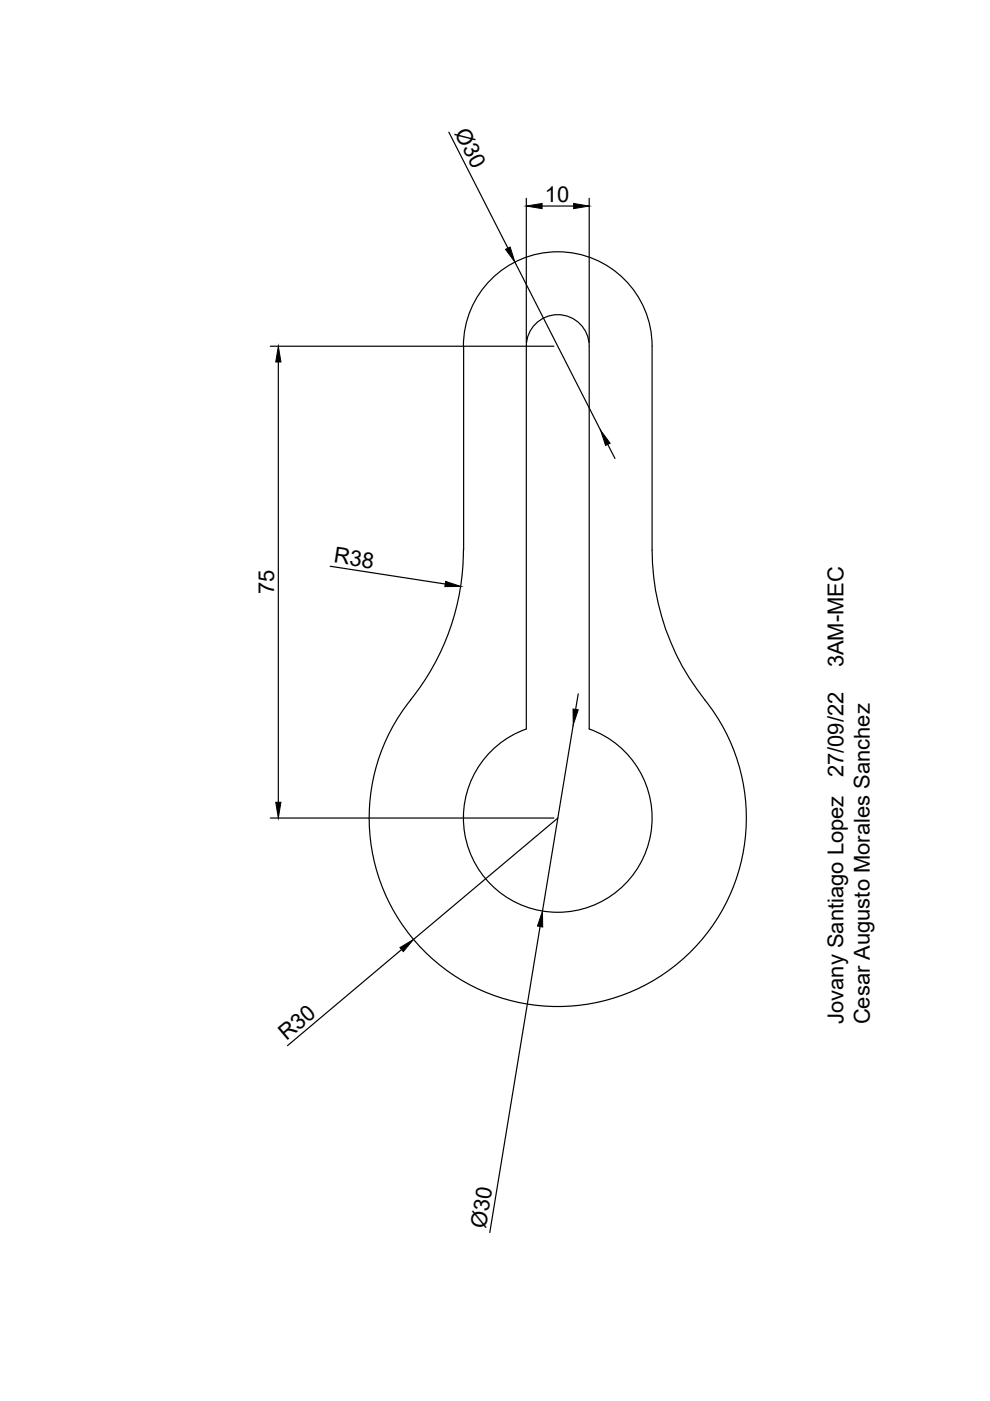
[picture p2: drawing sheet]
<svg xmlns="http://www.w3.org/2000/svg" width="210mm" height="297mm" viewBox="0 0 210 297" stroke-linecap="round" stroke-linejoin="round" font-family="sans-serif">
<defs><g id="words">
<g font-size="4.7">
<text x="96.3" y="28.2" transform="rotate(63 96.3 28.2)">Ø30</text>
<text x="115.5" y="42.8">10</text>
<text x="70.7" y="119.3" transform="rotate(9 70.7 119.3)">R38</text>
<text x="58.1" y="126" transform="rotate(-90 58.1 126)">75</text>
<text x="178.8" y="141.5" transform="rotate(-90 178.8 141.5)">3AM-MEC</text>
<text x="178.8" y="164.8" transform="rotate(-90 178.8 164.8)">27/09/22</text>
<text x="60.7" y="220.7" transform="rotate(-40 60.7 220.7)">R30</text>
<text x="178.8" y="217.1" transform="rotate(-90 178.8 217.1)">Jovany Santiago Lopez</text>
<text x="184.4" y="217.2" transform="rotate(-90 184.4 217.2)">Cesar Augusto Morales Sanchez</text>
<text x="103" y="260.5" transform="rotate(-81 103 260.5)">Ø30</text>
</g>
</g></defs>
<!-- layer: 0 -->
<g fill="none" stroke="#000" stroke-width=".25">
<path d="M95.2 28l12.5 24.6M109.2 55.6l18.1 35.6M111.6 42v30.6M114.9 43.7h6.7M124.9 42v30.6M57.3 73.4h60.1M59 76.8v93.3M98.3 73.4a20 20 0 0 1 20-20 20 20 0 0 1 20 20M98.3 73.4v43.2a50.9 50.9 0 0 1-11.2 31.8 40 40 0 0 0 3.9 54.3 40 40 0 0 0 54.5 0 40 40 0 0 0 3.9-54.3 50.9 50.9 0 0 1-11.1-31.8v-43.2M111.6 73.4a6.7 6.7 0 0 1 6.7-6.7 6.7 6.7 0 0 1 6.6 6.7M111.6 73.4v81.2a20 20 0 0 0-9.4 30.7 20 20 0 0 0 32.1 0 20 20 0 0 0-9.4-30.7v-81.2M128.9 94.2l1.5 3"/>
<path d="M70 120.1l24.4 3.7M121.5 153.7l-6.5 39.5M122.6 147.1l-.6 3.3M57.3 173.4h60.1M118.3 173.4l-30.6 25.8M114.5 196.4l-10.7 64.9M85.1 201.3l-24.1 20.4"/>
</g>
<path d="M107.2 52.9l1-.5 1 3.2zM111.6 43.7l3.3-.6v1.1zM121.6 43.1l3.3 .6-3.3 .5zM59 73.4l.6 3.4h-1.1zM127.3 91.2l2.1 2.8-1 .4zM94.5 123.3l3.2 1-3.4 .1zM121.5 150.3l1.1 .2-1.1 3.2zM58.5 170.1h1.1l-.6 3.3zM115 193.2l.1 3.4-1.1-.3zM84.8 200.9l2.9-1.7-2.2 2.6z" fill="#000" stroke="#000" stroke-width=".21"/>
<use href="#words"/>
</svg>
